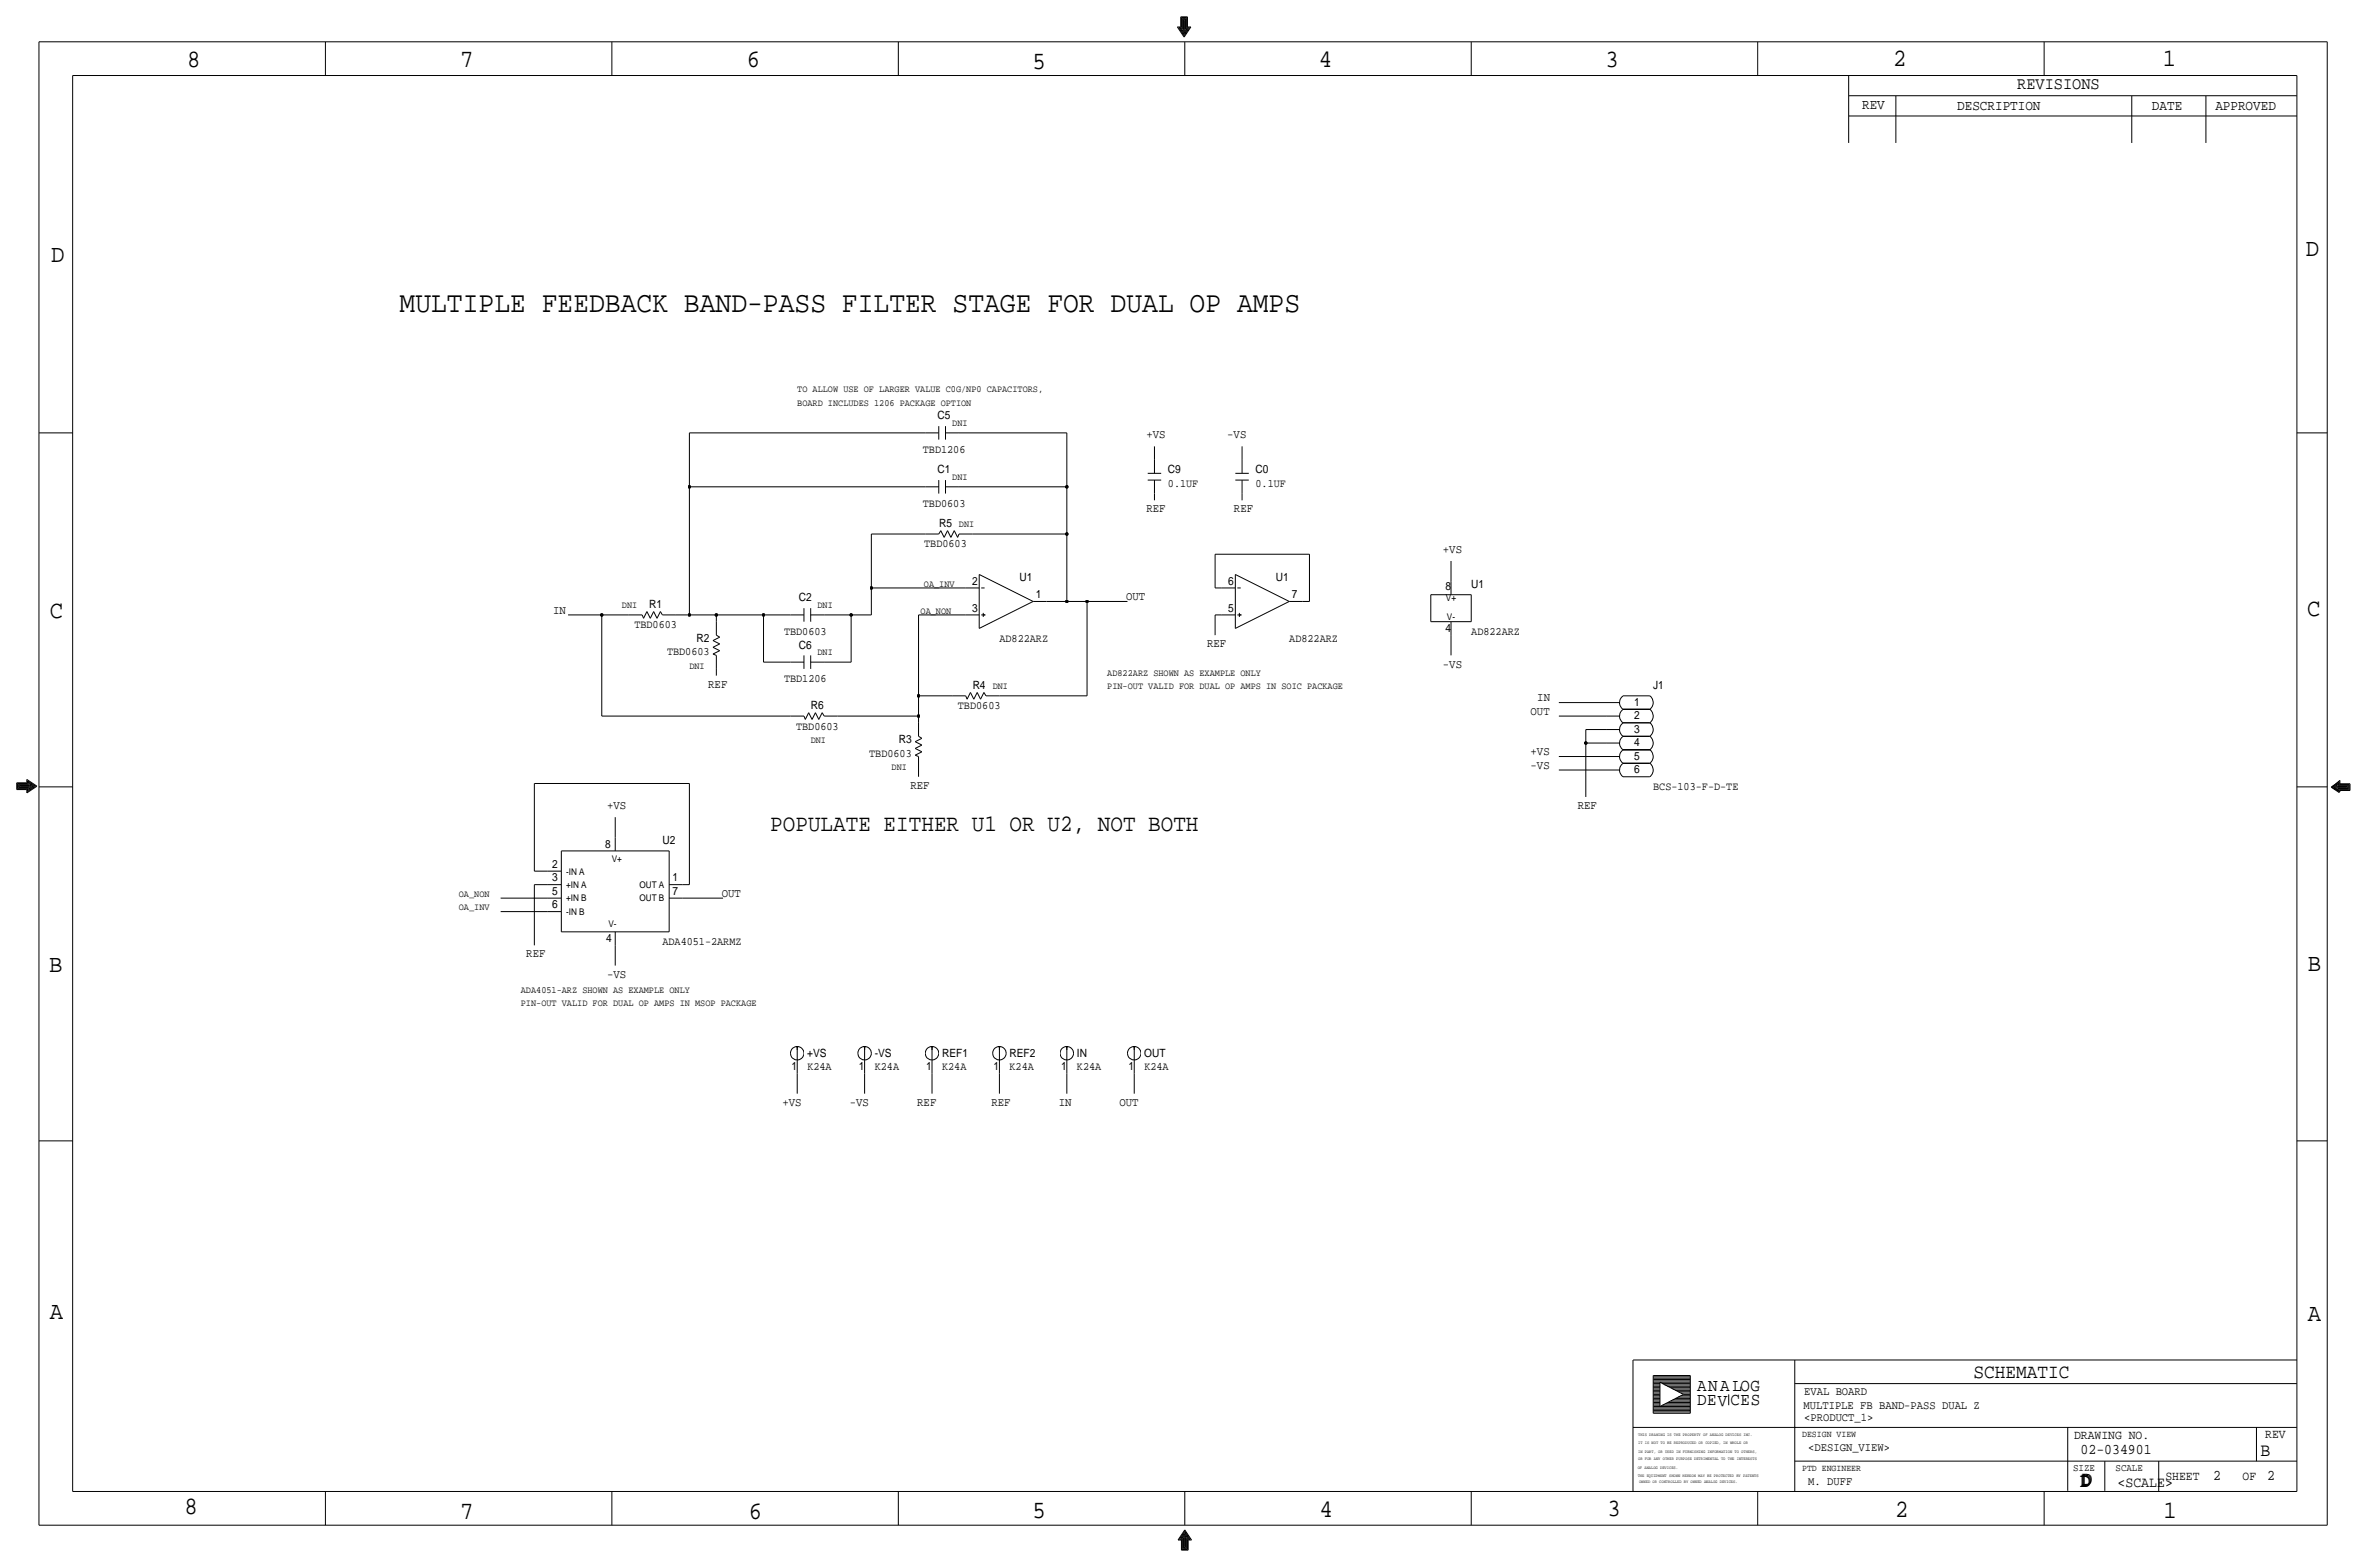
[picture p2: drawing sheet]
<svg xmlns="http://www.w3.org/2000/svg" width="892mm" height="590mm" viewBox="0 0 892 590" stroke-linecap="round" stroke-linejoin="round" font-family="sans-serif">
<defs><g id="words">
<text font-size="11.1" x="150.6" y="117.3">MULTIPLE FEEDBACK BAND-PASS FILTER STAGE FOR DUAL OP AMPS</text>
<g font-size="9.4">
<text x="70.6" y="25.4">8</text>
<text x="173.4" y="25.4">7</text>
<text x="281.4" y="25.1">6</text>
<text x="389.1" y="26.2">5</text>
<text x="497" y="25.4">4</text>
<text x="605" y="25.1">3</text>
<text x="713.4" y="24.9">2</text>
<text x="815" y="24.9">1</text>
<text x="19.3" y="98.8">D</text>
<text x="868.9" y="96.5">D</text>
<text x="18.8" y="232.7">C</text>
<text x="869.4" y="232.2">C</text>
<text x="869.6" y="365.8">B</text>
<text x="18.5" y="366">B</text>
<text x="18.8" y="496.8">A</text>
<text x="869.6" y="497.6">A</text>
<text x="69.6" y="570.5">8</text>
<text x="173.4" y="572.3">7</text>
<text x="282.2" y="572.3">6</text>
<text x="389.1" y="571.8">5</text>
<text x="497.3" y="571.5">4</text>
<text x="605.7" y="571.2">3</text>
<text x="714.2" y="571.5">2</text>
<text x="815.3" y="572">1</text>
</g>
<text font-size="8.9" x="290.3" y="312.9">POPULATE EITHER U1 OR U2, NOT BOTH</text>
<g font-size="7.5">
<text x="743.7" y="518.9">SCHEMATIC</text>
<text x="783.8" y="560.3">DD</text>
<text x="784.3" y="559.8">D</text>
</g>
<text font-size="7" x="851.9" y="548.4">B</text>
<g font-size="6.7">
<text x="639.5" y="524.2">ANALOG</text>
<text x="639.5" y="529.3">DEV</text>
<text x="652.1" y="529.3">CES</text>
</g>
<text font-size="6.5" x="760.2" y="33.5">REVISIONS</text>
<g font-size="5.6">
<text x="784" y="547.9">02-034901</text>
<text x="834.1" y="557.5">2</text>
<text x="854.4" y="557.5">2</text>
<text x="798" y="560.1">&lt;SCALE&gt;</text>
</g>
<g font-size="5.3">
<text x="701.8" y="41.1">REV</text>
<text x="737.6" y="41.4">DESCRIPTION</text>
<text x="811" y="41.4">DATE</text>
<text x="834.8" y="41.4">APPROVED</text>
</g>
<g font-size="4.8">
<text x="781.6" y="542.1">DRAWING NO.</text>
<text x="853.6" y="541.8">REV</text>
<text x="816" y="557.4">SHEET</text>
<text x="845.1" y="557.5">OF</text>
</g>
<g font-size="4.5">
<text x="432" y="165.1">+VS</text>
<text x="462.5" y="165.1">-VS</text>
<text x="432" y="193">REF</text>
<text x="465" y="193">REF</text>
<text x="543.8" y="208.3">+VS</text>
<text x="424.4" y="226.1">OUT</text>
<text x="208.5" y="231.1">IN</text>
<text x="454.9" y="243.8">REF</text>
<text x="543.8" y="251.5">-VS</text>
<text x="266.9" y="259.1">REF</text>
<text x="576.8" y="269.2">OUT</text>
<text x="579.3" y="264.2">IN</text>
<text x="576.8" y="284.5">+VS</text>
<text x="576.8" y="289.6">-VS</text>
<text x="343.1" y="297.2">REF</text>
<text x="228.8" y="304.8">+VS</text>
<text x="594.6" y="304.8">REF</text>
<text x="272" y="337.8">OUT</text>
<text x="198.3" y="360.7">REF</text>
<text x="228.8" y="368.3">-VS</text>
<text x="294.8" y="416.6">+VS</text>
<text x="320.2" y="416.6">-VS</text>
<text x="345.6" y="416.6">REF</text>
<text x="373.6" y="416.6">REF</text>
<text x="399" y="416.6">IN</text>
<text x="421.8" y="416.6">OUT</text>
</g>
<g font-size="4.4">
<text x="679.9" y="525.5">EVAL BOARD</text>
<text x="679.7" y="530.9">MULTIPLE FB BAND-PASS DUAL Z</text>
<text x="679.9" y="535.2">&lt;PRODUCT_1&gt;</text>
<text x="681.4" y="546.6">&lt;DESIGN_VIEW&gt;</text>
<text x="681.4" y="559.3">M. DUFF</text>
</g>
<g font-size="4.3">
<text x="353.3" y="158">C5</text>
<text x="347.8" y="170.7">TBD1206</text>
<text x="353.3" y="178.3">C1</text>
<text x="440.1" y="178.3">C9</text>
<text x="473.1" y="178.3">C0</text>
<text x="440.1" y="183.4">0.1UF</text>
<text x="473.2" y="183.4">0.1UF</text>
<text x="347.8" y="191">TBD0603</text>
<text x="353.9" y="198.6">R5</text>
<text x="348.3" y="206.2">TBD0603</text>
<text x="366.4" y="220.2">2</text>
<text x="384.2" y="218.9">U1</text>
<text x="462.9" y="220.2">6</text>
<text x="480.8" y="218.9">U1</text>
<text x="554.4" y="221.5">U1</text>
<text x="301" y="226.6">C2</text>
<text x="390.3" y="225.3">1</text>
<text x="486.9" y="225.3">7</text>
<text x="544.7" y="222.3">8</text>
<text x="244.6" y="229.1">R1</text>
<text x="366.4" y="230.4">3</text>
<text x="462.9" y="230.4">5</text>
<text x="239.1" y="236.7">TBD0603</text>
<text x="295.5" y="239.3">TBD0603</text>
<text x="544.7" y="238">4</text>
<text x="554.4" y="239.3">AD822ARZ</text>
<text x="262.5" y="241.8">R2</text>
<text x="301" y="244.4">C6</text>
<text x="376.6" y="241.8">AD822ARZ</text>
<text x="485.9" y="241.8">AD822ARZ</text>
<text x="251.4" y="246.9">TBD0603</text>
<text x="295.5" y="257">TBD1206</text>
<text x="366.6" y="259.6">R4</text>
<text x="623" y="259.6">J1</text>
<text x="305.6" y="267.2">R6</text>
<text x="361" y="267.2">TBD0603</text>
<text x="615.8" y="265.9">1</text>
<text x="300" y="274.8">TBD0603</text>
<text x="615.8" y="271">2</text>
<text x="338.7" y="279.9">R3</text>
<text x="615.8" y="281.2">4</text>
<text x="615.8" y="276.1">3</text>
<text x="327.6" y="285">TBD0603</text>
<text x="615.8" y="286.3">5</text>
<text x="615.8" y="291.3">6</text>
<text x="623" y="297.7">BCS-103-F-D-TE</text>
<text x="228" y="319.3">8</text>
<text x="249.6" y="318">U2</text>
<text x="208.1" y="326.9">2</text>
<text x="208.1" y="332">3</text>
<text x="253.4" y="332">1</text>
<text x="208.1" y="337.1">5</text>
<text x="253.4" y="337.1">7</text>
<text x="208.1" y="342.1">6</text>
<text x="228.5" y="354.8">4</text>
<text x="249.6" y="356.1">ADA4051-2ARMZ</text>
<text x="304.2" y="398">+VS</text>
<text x="329.6" y="398">-VS</text>
<text x="355" y="398">REF1</text>
<text x="380.4" y="398">REF2</text>
<text x="405.8" y="398">IN</text>
<text x="431.2" y="398">OUT</text>
<text x="298.2" y="403.1">1</text>
<text x="304.2" y="403.1">K24A</text>
<text x="323.6" y="403.1">1</text>
<text x="329.6" y="403.1">K24A</text>
<text x="349" y="403.1">1</text>
<text x="355" y="403.1">K24A</text>
<text x="374.4" y="403.1">1</text>
<text x="380.4" y="403.1">K24A</text>
<text x="399.8" y="403.1">1</text>
<text x="405.8" y="403.1">K24A</text>
<text x="425.2" y="403.1">1</text>
<text x="431.2" y="403.1">K24A</text>
</g>
<g font-size="3.8">
<text x="781.3" y="554">SIZE</text>
<text x="797.3" y="554">SCALE</text>
</g>
<g font-size="3.6">
<text x="300.4" y="147.8">TO ALLOW USE OF LARGER VALUE C0G/NP0 CAPACITORS,</text>
<text x="300.4" y="152.9">BOARD INCLUDES 1206 PACKAGE OPTION</text>
<text x="358.9" y="160.5">DNI</text>
<text x="358.9" y="180.8">DNI</text>
<text x="361.4" y="198.6">DNI</text>
<text x="348.2" y="221">OA_INV</text>
<text x="234.4" y="229.1">DNI</text>
<text x="308.1" y="229.1">DNI</text>
<text x="346.9" y="231.1">OA_NON</text>
<text x="259.8" y="252">DNI</text>
<text x="308.1" y="246.9">DNI</text>
<text x="417.3" y="254.5">AD822ARZ SHOWN AS EXAMPLE ONLY</text>
<text x="374.1" y="259.6">DNI</text>
<text x="417.3" y="259.6">PIN-OUT VALID FOR DUAL OP AMPS IN SOIC PACKAGE</text>
<text x="305.5" y="279.9">DNI</text>
<text x="336" y="290.1">DNI</text>
<text x="172.9" y="337.8">OA_NON</text>
<text x="172.9" y="342.9">OA_INV</text>
<text x="196.3" y="373.9">ADA4051-ARZ SHOWN AS EXAMPLE ONLY</text>
<text x="196.3" y="379">PIN-OUT VALID FOR DUAL OP AMPS IN MSOP PACKAGE</text>
</g>
<g font-size="3.5">
<text x="544.9" y="226.6">V+</text>
<text x="545.3" y="233.7">V-</text>
<text x="213.3" y="329.4">-IN A</text>
<text x="230.5" y="324.9">V+</text>
<text x="213.3" y="334.5">+IN A</text>
<text x="241" y="334.5">OUT A</text>
<text x="213.3" y="339.6">+IN B</text>
<text x="241" y="339.6">OUT B</text>
<text x="213.3" y="344.7">-IN B</text>
<text x="229.3" y="349.3">V-</text>
<text x="679.1" y="541.3">DESIGN VIEW</text>
<text x="679.1" y="554">PTD ENGINEER</text>
</g>
<g font-size="1.6">
<text x="617.3" y="541.1">THIS DRAWING IS THE PROPERTY OF ANALOG DEVICES INC.</text>
<text x="617.3" y="543.9">IT IS NOT TO BE REPRODUCED OR COPIED, IN WHOLE OR</text>
<text x="617.3" y="547.2">IN PART, OR USED IN FURNISHING INFORMATION TO OTHERS,</text>
<text x="617.3" y="550">OR FOR ANY OTHER PURPOSE DETRIMENTAL TO THE INTERESTS</text>
<text x="617.2" y="553.2">OF ANALOG DEVICES.</text>
<text x="617.2" y="556.3">THE EQUIPMENT SHOWN HEREON MAY BE PROTECTED BY PATENTS</text>
<text x="617.7" y="558.8">OWNED OR CONTROLLED BY OWNED ANALOG DEVICES.</text>
</g>
</g></defs>
<g fill="none" stroke="#000" stroke-width=".38">
<path d="M14.7 15.7v558.8zM14.7 15.7h862.3zM122.6 15.7v12.7zM230.6 15.7v12.7zM338.5 15.7v12.7zM443.7 10.2h1.3zM443.7 10.2l2.5 3.8zM444.2 10.4h1zM444.2 10.4l2 3.1zM444.7 10.7h.8zM444.7 10.7l1.5 2.3zM445 6.3v3.9z"/>
<path d="M445 6.3h2.5zM445.2 6.6v3.8zM445.2 6.6h2zM445.2 10.9h.5zM445.2 10.9l1 1.5zM445.5 6.9v3.8zM445.5 6.9h1.5zM445.7 11.2h.3zM445.7 7.1v3.8zM445.7 7.1h1zM445.7 11.2l.5 .7zM446 7.4v3.8z"/>
<path d="M446 7.4h.5zM446.2 7.6v4.1zM446.5 11.2h.2zM446.5 7.4v3.8zM446.5 15.7v12.7zM446.7 10.9h.5zM446.7 11.2l-.5 .7zM446.7 7.1v3.8zM447 10.7h.8zM447 6.9v3.8zM447.2 10.4h1.1zM447.2 6.6v3.8z"/>
<path d="M447.2 10.9l-1 1.5zM447.5 10.2h1.3zM447.5 6.4v3.8zM447.8 10.7l-1.6 2.3zM448.3 10.4l-2.1 3.1zM448.8 10.2l-2.6 3.8zM554.4 15.7v12.7zM662.4 15.7v12.7zM770.3 15.7v12.7zM877 15.7v558.8zM27.4 28.4v533.4zM27.4 28.4h838.2z"/>
<path d="M696.7 36.1h168.9zM696.7 28.4v25.4zM714.5 36.1v17.7zM803.4 36.1v17.7zM831.3 36.1v17.7zM865.6 28.4v533.4zM696.7 43.7h168.9zM14.7 163.1h12.7zM259.8 163.1v20.3zM259.8 163.1h88.9zM348.7 163.1h5.1zM353.8 160.5v5.1z"/>
<path d="M356.3 163.1h5.1zM356.3 160.5v5.1zM361.4 163.1h40.6zM402 163.1v20.3zM432.5 178.3h5.1zM435.1 168.1v5.1zM435.1 173.2v5.1zM465.5 178.3h5.1zM468.1 173.2v5.1zM468.1 168.1v5.1zM865.6 163.1h11.4zM259.8 183.4v48.2z"/>
<path d="M259.8 183.4h88.9zM348.7 183.4h5.1zM353.8 180.8v5.1zM354.5 199.9l-.7 1.3zM354.5 199.9l1.3 2.5zM356.3 183.4h5.1zM356.3 180.8v5.1zM357.1 199.9l-1.3 2.5zM357.1 199.9l1.2 2.5zM359.6 199.9l-1.3 2.5zM359.6 199.9l1.3 2.5zM361.4 183.4h40.6z"/>
<path d="M402 183.4v17.8zM432.5 180.8h5.1zM435.1 185.9v2.6zM435.1 180.8v5.1zM465.5 180.8h5.1zM468.1 180.8v5.1zM468.1 185.9v2.6zM328.4 201.2v20.3zM328.4 201.2h20.3zM348.7 201.2h5.1zM361.4 201.2l-.5 1.2zM361.4 201.2h5.1z"/>
<path d="M366.5 201.2h35.5zM369 216.4v20.3zM369 216.4l20.3 10.2zM402 201.2v25.4zM457.9 208.8v12.7zM457.9 208.8h35.6zM465.5 216.4v20.3zM465.5 216.4l20.4 10.2zM493.5 208.8v17.8zM546.8 211.3v7.6zM546.8 218.9v5.1zM214.1 231.6h12.7z"/>
<path d="M226.8 231.6v38.1zM226.8 231.6h10.1zM236.9 231.6h5.1zM242 231.6l.5 1.3zM243.8 230.4l-1.3 2.5zM243.8 230.4l1.3 2.5zM246.3 230.4l1.3 2.5zM246.3 230.4l-1.2 2.5zM248.9 230.4l-1.3 2.5zM248.9 230.4l.7 1.2zM249.6 231.6h5.1zM254.7 231.6h5.1z"/>
<path d="M259.8 231.6h10.2zM270 234.2v5.1zM270 239.3l1.2 .7zM270 231.6v2.6zM270 231.6h17.7zM287.7 231.6h10.2zM287.7 231.6v17.8zM297.9 231.6h5.1zM303 229.1v5.1zM305.5 231.6h5.1zM305.5 229.1v5.1zM310.6 231.6h10.2z"/>
<path d="M320.8 231.6h7.6zM320.8 231.6v17.8zM328.4 221.5h35.5zM328.4 221.5v10.1zM346.2 231.6h17.7zM346.2 231.6v30.5zM363.9 221.5h5.1zM363.9 231.6h5.1zM369 236.7l20.3-10.1zM369.8 231.6h1.5zM369.8 221.5h1.2zM370.5 231.6h.8z"/>
<path d="M370.5 230.9v1.5zM389.3 226.6h5.1zM394.4 226.6h7.6zM402 226.6h7.7zM409.7 226.6h15.2zM409.7 226.6v35.5zM457.9 221.5h2.6zM457.9 231.6h2.6zM457.9 231.6v7.7zM460.5 221.5h5zM460.5 231.6h5zM465.5 236.7l20.4-10.1z"/>
<path d="M466.3 231.6h1.5zM466.3 221.5h1.3zM467.1 231.6h.7zM467.1 230.9v1.5zM485.9 226.6h5zM490.9 226.6h2.6zM539.2 224v10.2zM539.2 224h15.2zM539.2 234.2h15.2zM546.8 239.3v7.6zM546.8 234.2v5.1zM554.4 224v10.2z"/>
<path d="M268.7 241.3l2.5-1.3zM268.7 241.3l2.5 1.3zM268.7 243.8l2.5-1.2zM268.7 243.8l2.5 1.3zM268.7 246.4l2.5-1.3zM268.7 246.4l1.3 .5zM270 246.9v5.1zM270 252v2.5zM287.7 249.4h10.2zM297.9 249.4h5.1zM303 246.9v5.1zM305.5 249.4h5.1z"/>
<path d="M305.5 246.9v5.1zM310.6 249.4h10.2zM226.8 269.7h71.1zM297.9 269.7h5.1zM303 269.7l.5 1.3zM304.7 268.5l-1.2 2.5zM304.7 268.5l1.3 2.5zM307.3 268.5l1.3 2.5zM307.3 268.5l-1.3 2.5zM309.8 268.5l-1.2 2.5zM309.8 268.5l.8 1.2zM310.6 269.7h5.1z"/>
<path d="M315.7 269.7h30.5zM344.9 279.4l2.5-1.3zM344.9 279.4l2.5 1.3zM346.2 272.3v5.1zM346.2 277.4l1.2 .7zM346.2 262.1v7.6zM346.2 269.7v2.6zM346.2 262.1h12.7zM358.9 262.1h5zM363.9 262.1l.5 1.3zM365.7 260.9l-1.3 2.5zM365.7 260.9l1.3 2.5z"/>
<path d="M368.2 260.9l1.3 2.5zM368.2 260.9l-1.2 2.5zM370.8 260.9l-1.3 2.5zM370.8 260.9l.8 1.2zM371.6 262.1h5zM376.6 262.1h33.1zM587.5 264.7h17.7zM587.5 269.7h17.7zM597.6 279.9h7.6zM597.6 274.8h7.6zM597.6 274.8v5.1zM597.6 279.9v20.3z"/>
<path d="M605.2 279.9h5.1zM605.2 274.8h5.1zM605.2 269.7h5.1zM605.2 264.7h5.1zM611.6 267.2h10.1zM611.6 277.4h10.1zM611.6 272.3h10.1zM611.6 262.1h10.1zM611.6 267.3a3.1 3.1 0 0 0 0 5M611.6 277.4a3.1 3.1 0 0 0 0 5M611.6 272.3a3.1 3.1 0 0 0 0 5.1M611.6 262.2a3.1 3.1 0 0 0 0 5"/>
<path d="M621.7 277.4a3.2 3.2 0 0 1 0 5.1M621.7 272.3a3.2 3.2 0 0 1 0 5.1M621.7 267.2a3.2 3.2 0 0 1 0 5.1M621.7 262.1a3.2 3.2 0 0 1 0 5.2M6.3 294.9h3.8zM6.3 294.9v2.5zM6.3 297.4h3.8zM6.6 295.1v2.1zM6.6 295.1h3.8zM6.6 297.2h3.8zM6.8 296.9h3.8zM6.8 295.4v1.5z"/>
<path d="M6.8 295.4h3.8zM7.1 296.7h3.8zM7.1 295.7v1zM7.1 295.7h3.8zM7.3 296.4h3.8zM7.3 295.9v.5zM7.3 295.9h3.8zM7.6 296.2h4zM10.1 297.4v1.3zM10.1 298.7l3.8-2.5zM10.1 293.6l3.8 2.6zM10.1 293.6v1.3z"/>
<path d="M10.4 298.2l3-2zM10.4 297.2v1zM10.4 294.1v1zM10.4 294.1l3 2.1zM10.6 297.7l2.3-1.5zM10.6 296.9v.8zM10.6 294.6v.8zM10.6 294.6l2.3 1.6zM10.9 295.1v.6zM10.9 295.1l1.5 1.1zM10.9 296.7v.5zM10.9 297.2l1.5-1z"/>
<path d="M11.1 296.7l.8-.5zM11.1 295.7v.2zM11.1 295.7l.8 .5zM11.1 296.4v.3zM14.7 296.4h12.7zM201.4 295.1h58.4zM201.4 295.1v33.1zM259.8 295.1v38.1zM344.9 281.9l2.5-1.2zM344.9 281.9l2.5 1.3zM344.9 284.5l2.5-1.3zM344.9 284.5l1.3 .5z"/>
<path d="M346.2 285v5.1zM346.2 290.1v2.5zM587.5 290.1h17.7zM587.5 285h17.7zM605.2 290.1h5.1zM605.2 285h5.1zM611.6 282.4h10.1zM611.6 292.6h10.1zM611.6 287.5h10.1zM611.6 282.5a3.3 3.3 0 0 0-.1 5.2 3.1 3.1 0 0 0 .1 4.9M621.7 282.4a3.2 3.2 0 0 1 0 5.1 3.2 3.2 0 0 1 0 5.2M865.6 296.4h11.4z"/>
<path d="M878.5 296.5l3-2zM878.5 296.5l3 2.1zM878.7 296.5l3.1 1.8zM878.7 296.5l3.1-2.5zM879 296.5l2.3-1.5zM879 296.5l2.3 1.5zM879.5 296.5l1.5 1zM879.5 296.5l1.5-1zM880 296.5l.8 .5zM880 296.5l.8-.5zM880.3 296.5h4zM880.8 296.3h3.8z"/>
<path d="M880.8 296v.3zM880.8 296.8v.2zM880.8 296.8h3.8zM881 296h3.8zM881 295.5v.5zM881 297v.5zM881 297h3.8zM881.3 297.3h3.8zM881.3 295.8h3.8zM881.3 295v.8zM881.3 297.3v.7zM881.5 297.5h3.8z"/>
<path d="M881.5 295.5h3.8zM881.5 294.5v1zM881.5 297.5v1.1zM881.8 297.8h3.8zM881.8 297.8v.5zM881.8 294v1.2zM881.8 295.2h3.8zM884.6 296.3v.5zM884.8 296v1zM885.1 295.8v1.5zM885.3 295.5v2zM885.6 295.2v2.6z"/>
<path d="M231.9 307.8v7.7zM231.9 315.5v5zM188.7 338.3h17.8zM201.4 333.2v22.9zM201.4 328.2h5.1zM201.4 333.2h5.1zM206.5 338.3h5zM206.5 333.2h5zM206.5 328.2h5zM211.5 320.5h40.7zM211.5 320.5v30.5zM252.2 338.3h5.1z"/>
<path d="M252.2 333.2h5.1zM252.2 320.5v30.5zM257.3 338.3h15.2zM257.3 333.2h2.5zM188.7 343.4h17.8zM206.5 343.4h5zM211.5 351h40.7zM231.9 356.1v7.6zM231.9 351v5.1zM300.4 394.2v10.2zM300.4 394.2v1.3zM325.8 394.2v10.2z"/>
<path d="M325.8 394.2v1.3zM351.2 394.2v10.2zM351.2 394.2v1.3zM376.6 394.2v10.2zM376.6 394.2v1.3zM402 394.2v10.2zM402 394.2v1.3zM427.4 394.2v10.2zM427.4 394.2v1.3zM300.4 404.4v7.6zM325.8 404.4v7.6zM351.2 404.4v7.6z"/>
<path d="M376.6 404.4v7.6zM402 404.4v7.6zM427.4 404.4v7.6zM14.7 429.8h12.7zM865.6 429.8h11.4zM615.4 512.3v49.5zM615.4 512.3h250.2zM623 518.2h14zM623 518.7h14zM623 519.7h14zM623 519.2h14zM623 518.2v14.2z"/>
<path d="M637 518.2v14.2zM676.4 512.3v49.5zM615.4 537.7h250.2zM623 528.3h2.6zM623 529.3h2.6zM623 529.8h14zM623 520.7h14zM623 532.4h14zM623 531.9h14zM623 531.4h14zM623 530.4h14zM623 530.9h14z"/>
<path d="M623 526.3h2.6zM623 525.3h2.6zM623 527.3h2.6zM623 525.8h2.6zM623 527.8h2.6zM623 528.8h2.6zM623 526.8h2.6zM623 523.2h2.6zM623 524.8h2.6zM623 523.7h2.6zM623 522.7h2.6zM623 524.3h2.6z"/>
<path d="M623 521.7h2.6zM623 521.2h2.6zM623 522.2h2.6zM623 520.2h14zM625.6 529.8l8.8-4.5zM625.6 520.7v9.1zM625.6 520.7l8.8 4.6zM626.6 529.3h10.4zM626.6 521.2h10.4zM627.3 521.7h9.7zM627.6 528.8h9.4zM628.3 522.2h8.7z"/>
<path d="M628.6 528.3h8.4zM629.6 527.8h7.4zM629.6 522.7h7.4zM630.4 527.3h6.6zM630.4 523.2h6.6zM631.4 523.7h5.6zM631.4 526.8h5.6zM632.4 526.3h4.6zM632.4 524.3h4.6zM633.4 525.8h3.6zM633.4 524.8h3.6zM634.4 525.3h2.6z"/>
<path d="M651.5 525.3v4zM676.4 521.2h189.2zM779.2 537.7v23.9zM850.3 537.7v12.7zM676.4 550.4h189.2zM793.2 550.4v11.2zM813.5 550.4v11.4zM14.7 574.5h862.3zM27.4 561.8h838.2zM122.6 561.8v12.7zM230.6 561.8v12.7zM338.5 561.8v12.7z"/>
<path d="M444.4 579.9h1.1zM445 579.6h.7zM445.5 579.4h.5zM445.5 579.9v3.8zM445.7 579.6v3.8zM446 579.4v3.8zM446 579.1h.2zM446.2 579.1v3.8zM446.5 577.3l-1.5 2.3zM446.5 578.4l-.5 .7zM446.5 576.3l2.5 3.8zM446.5 576.8l-2.1 3.1z"/>
<path d="M446.5 577.9l-1 1.5zM446.5 561.8v12.7zM446.5 576.3l-2.6 3.8zM446.5 576.8l2 3.1zM446.5 577.3l1.5 2.3zM446.5 578.6v4.1zM446.5 578.4l.5 .7zM446.5 577.9l1 1.5zM446.7 579.1h.3zM446.7 579.1v3.8zM447 579.4v3.8zM447 579.4h.5z"/>
<path d="M447.2 579.6h.8zM447.2 579.6v3.8zM447.5 579.9v3.8zM447.5 579.9h1zM554.4 561.8v12.7zM662.4 561.8v12.7zM770.3 561.8v12.7zM443.9 580.1h1.3zM445.2 583.9h2.6zM445.2 580.1v3.8zM445.5 583.7h2zM445.7 583.4h1.5z"/>
<path d="M446 583.2h1zM446.2 582.9h.5zM447.8 580.1v3.8zM447.8 580.1h1.2z"/>
<circle cx="300.4" cy="396.8" r="2.54"/>
<circle cx="325.8" cy="396.8" r="2.54"/>
<circle cx="351.2" cy="396.8" r="2.54"/>
<circle cx="376.6" cy="396.8" r="2.54"/>
<circle cx="402" cy="396.8" r="2.54"/>
<circle cx="427.4" cy="396.8" r="2.54"/>
</g>
<g fill="#000" stroke="#000" stroke-width=".38">
<path d="M300.2 394.2h.5l-.3 .3zM325.6 394.2h.5l-.3 .3zM351 394.2h.5l-.3 .3zM376.4 394.2h.5l-.3 .3zM401.8 394.2h.5l-.3 .3zM427.2 394.2h.5l-.3 .3z"/>
<circle cx="259.8" cy="183.4" r=".51"/>
<circle cx="402" cy="183.4" r=".51"/>
<circle cx="402" cy="201.2" r=".51"/>
<circle cx="226.8" cy="231.7" r=".51"/>
<circle cx="259.8" cy="231.7" r=".51"/>
<circle cx="269.9" cy="231.7" r=".51"/>
<circle cx="287.7" cy="231.7" r=".51"/>
<circle cx="320.7" cy="231.7" r=".51"/>
<circle cx="328.4" cy="221.5" r=".51"/>
<circle cx="402" cy="226.6" r=".51"/>
<circle cx="409.6" cy="226.6" r=".51"/>
<circle cx="346.1" cy="269.8" r=".51"/>
<circle cx="346.1" cy="262.1" r=".51"/>
<circle cx="597.6" cy="279.9" r=".51"/>
</g>
<use href="#words"/>
</svg>
